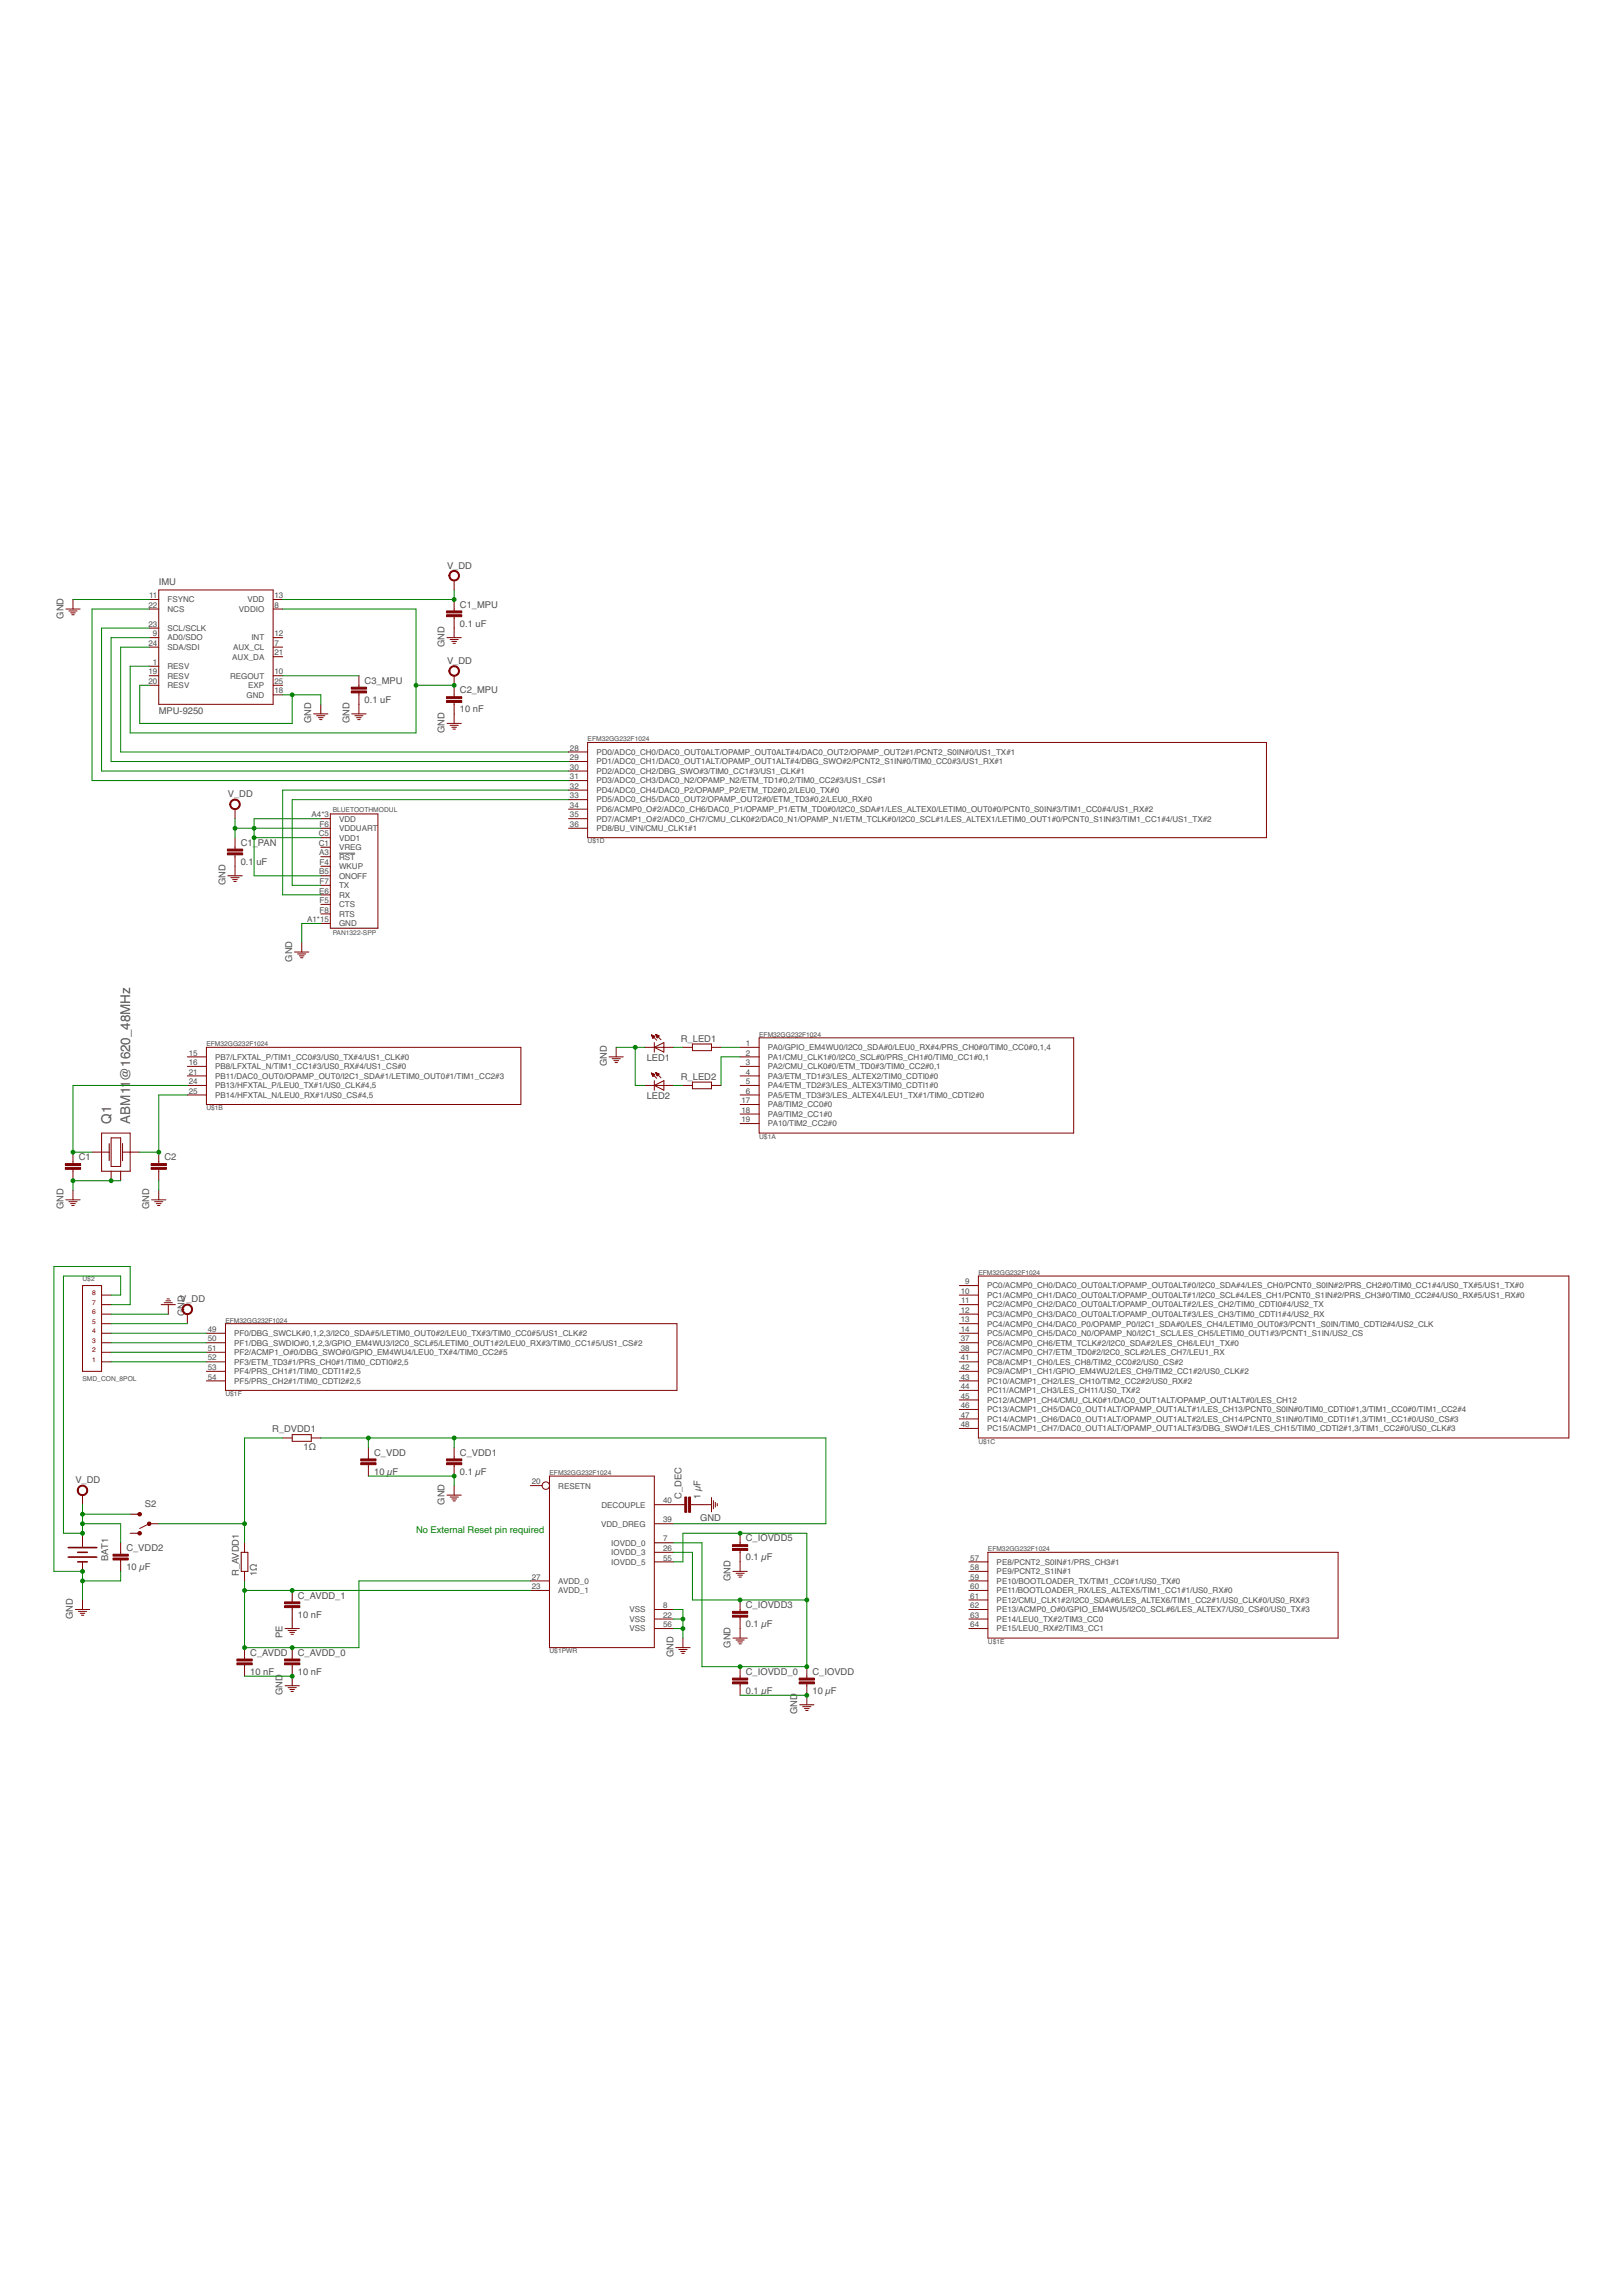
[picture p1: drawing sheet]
<svg xmlns="http://www.w3.org/2000/svg" width="210mm" height="297mm" viewBox="0 0 210 297" stroke-linecap="round" stroke-linejoin="round" font-family="sans-serif">
<defs><g id="words">
<g font-size="1.7" fill="#505050">
<text x="14.4" y="145.4" transform="rotate(-90 14.4 145.4)">Q1</text>
<text x="16.8" y="145.4" transform="rotate(-90 16.8 145.4)">ABM11@1620_48MHz</text>
</g>
<g font-size="1.2" fill="#505050">
<text x="20.5" y="75.7">IMU</text>
<text x="57.8" y="73.6">V_DD</text>
<text x="8.2" y="80.1" transform="rotate(-90 8.2 80.1)">GND</text>
<text x="57.5" y="83.7" transform="rotate(-90 57.5 83.7)">GND</text>
<text x="59.5" y="81.1">0.1 uF</text>
<text x="59.5" y="78.6">C1_MPU</text>
<text x="47.2" y="88.5">C3_MPU</text>
<text x="57.8" y="85.9">V_DD</text>
<text x="59.5" y="89.7">C2_MPU</text>
<text x="20.5" y="92.4">MPU-9250</text>
<text x="40.3" y="93.6" transform="rotate(-90 40.3 93.6)">GND</text>
<text x="45.2" y="93.6" transform="rotate(-90 45.2 93.6)">GND</text>
<text x="47.2" y="91">0.1 uF</text>
<text x="57.5" y="94.8" transform="rotate(-90 57.5 94.8)">GND</text>
<text x="59.5" y="92.2">10 nF</text>
<text x="29.5" y="103.2">V_DD</text>
<text x="31.1" y="111.9">0.1</text>
<text x="31.1" y="109.5">C1_PAN</text>
<text x="33.2" y="111.9">uF</text>
<text x="29.2" y="114.6" transform="rotate(-90 29.2 114.6)">GND</text>
<text x="37.8" y="124.4" transform="rotate(-90 37.8 124.4)">GND</text>
<text x="83.7" y="137.3">LED1</text>
<text x="88.1" y="134.8">R_LED1</text>
<text x="78.5" y="138" transform="rotate(-90 78.5 138)">GND</text>
<text x="83.7" y="142.2">LED2</text>
<text x="88.1" y="139.7">R_LED2</text>
<text x="10.2" y="150.2">C1</text>
<text x="21.3" y="150.2">C2</text>
<text x="8.2" y="156.5" transform="rotate(-90 8.2 156.5)">GND</text>
<text x="19.3" y="156.5" transform="rotate(-90 19.3 156.5)">GND</text>
<text x="23.3" y="168.5">V_DD</text>
<text x="23.9" y="170.3" transform="rotate(-90 23.9 170.3)">GND</text>
<text x="35.2" y="185.4">R_DVDD1</text>
<text x="9.8" y="192">V_DD</text>
<text x="39.3" y="187.7">1Ω</text>
<text x="48.4" y="190.8">10 µF</text>
<text x="48.4" y="188.4">C_VDD</text>
<text x="59.5" y="190.8">0.1 µF</text>
<text x="59.5" y="188.4">C_VDD1</text>
<text x="18.8" y="195">S2</text>
<text x="57.5" y="194.7" transform="rotate(-90 57.5 194.7)">GND</text>
<text x="88.2" y="194" transform="rotate(-90 88.2 194)">C_DEC</text>
<text x="90.6" y="196.8">GND</text>
<text x="90.6" y="194" transform="rotate(-90 90.6 194)">1 µF</text>
<text x="14" y="202" transform="rotate(-90 14 202)">BAT1</text>
<text x="16.3" y="203.2">10 µF</text>
<text x="16.3" y="200.7">C_VDD2</text>
<text x="30.9" y="204" transform="rotate(-90 30.9 204)">R_AVDD1</text>
<text x="33.2" y="204" transform="rotate(-90 33.2 204)">1Ω</text>
<text x="96.5" y="201.9">0.1 µF</text>
<text x="96.5" y="199.5">C_IOVDD5</text>
<text x="9.4" y="209.5" transform="rotate(-90 9.4 209.5)">GND</text>
<text x="38.5" y="209.3">10 nF</text>
<text x="38.5" y="206.9">C_AVDD_1</text>
<text x="94.5" y="204.6" transform="rotate(-90 94.5 204.6)">GND</text>
<text x="96.5" y="208.1">C_IOVDD3</text>
<text x="32.4" y="214.3">C_AVDD</text>
<text x="36.6" y="212" transform="rotate(-90 36.6 212)">PE</text>
<text x="38.5" y="214.3">C_AVDD_0</text>
<text x="87.1" y="214.5" transform="rotate(-90 87.1 214.5)">GND</text>
<text x="94.5" y="213.2" transform="rotate(-90 94.5 213.2)">GND</text>
<text x="96.5" y="210.6">0.1 µF</text>
<text x="32.4" y="216.7">10 nF</text>
<text x="36.6" y="219.4" transform="rotate(-90 36.6 219.4)">GND</text>
<text x="38.5" y="216.7">10 nF</text>
<text x="96.5" y="219.2">0.1 µF</text>
<text x="96.5" y="216.7">C_IOVDD_0</text>
<text x="103.2" y="221.9" transform="rotate(-90 103.2 221.9)">GND</text>
<text x="105.1" y="219.2">10 µF</text>
<text x="105.1" y="216.7">C_IOVDD</text>
</g>
<text font-size="1.2" fill="#008000" x="53.8" y="198.4">No External Reset pin required</text>
<g font-size="1" fill="#505050">
<text x="19.3" y="77.4">11</text>
<text x="21.7" y="78">FSYNC</text>
<text x="32" y="78">VDD</text>
<text x="35.5" y="77.4">13</text>
<text x="19.2" y="78.6">22</text>
<text x="19.2" y="81.1">23</text>
<text x="19.2" y="83.6">24</text>
<text x="19.8" y="82.3">9</text>
<text x="21.7" y="79.2">NCS</text>
<text x="21.7" y="81.7">SCL/SCLK</text>
<text x="21.7" y="82.9">AD0/SDO</text>
<text x="30.9" y="79.2">VDDIO</text>
<text x="32.5" y="82.9">INT</text>
<text x="35.5" y="83.6">7</text>
<text x="35.5" y="82.3">12</text>
<text x="35.5" y="78.6">8</text>
<text x="19.2" y="87.3">19</text>
<text x="19.2" y="88.5">20</text>
<text x="19.8" y="86">1</text>
<text x="21.7" y="84.1">SDA/SDI</text>
<text x="21.7" y="86.6">RESV</text>
<text x="21.7" y="87.8">RESV</text>
<text x="21.7" y="89.1">RESV</text>
<text x="29.8" y="87.8">REGOUT</text>
<text x="30.1" y="85.4">AUX_DA</text>
<text x="30.2" y="84.1">AUX_CL</text>
<text x="32.1" y="89.1">EXP</text>
<text x="35.5" y="84.8">21</text>
<text x="35.5" y="87.3">10</text>
<text x="35.5" y="89.7">18</text>
<text x="35.5" y="88.5">25</text>
<text x="31.9" y="90.3">GND</text>
<text x="73.7" y="97.1">28</text>
<text x="73.7" y="98.4">29</text>
<text x="73.7" y="99.6">30</text>
<text x="73.7" y="100.8">31</text>
<text x="77.2" y="97.7">PD0/ADC0_CH0/DAC0_OUT0ALT/OPAMP_OUT0ALT#4/DAC0_OUT2/OPAMP_OUT2#1/PCNT2_S0IN#0/US1_TX#1</text>
<text x="77.2" y="98.9">PD1/ADC0_CH1/DAC0_OUT1ALT/OPAMP_OUT1ALT#4/DBG_SWO#2/PCNT2_S1IN#0/TIM0_CC0#3/US1_RX#1</text>
<text x="77.2" y="100.1">PD2/ADC0_CH2/DBG_SWO#3/TIM0_CC1#3/US1_CLK#1</text>
<text x="77.2" y="101.4">PD3/ADC0_CH3/DAC0_N2/OPAMP_N2/ETM_TD1#0,2/TIM0_CC2#3/US1_CS#1</text>
<text x="40.3" y="105.8">A4*3</text>
<text x="41.4" y="107">F6</text>
<text x="43.9" y="106.3">VDD</text>
<text x="43.9" y="107.5">VDDUART</text>
<text x="73.7" y="102.1">32</text>
<text x="73.7" y="103.3">33</text>
<text x="73.7" y="104.5">34</text>
<text x="73.7" y="105.8">35</text>
<text x="73.7" y="107">36</text>
<text x="77.2" y="102.6">PD4/ADC0_CH4/DAC0_P2/OPAMP_P2/ETM_TD2#0,2/LEU0_TX#0</text>
<text x="77.2" y="103.8">PD5/ADC0_CH5/DAC0_OUT2/OPAMP_OUT2#0/ETM_TD3#0,2/LEU0_RX#0</text>
<text x="77.2" y="105.1">PD6/ACMP0_O#2/ADC0_CH6/DAC0_P1/OPAMP_P1/ETM_TD0#0/I2C0_SDA#1/LES_ALTEX0/LETIM0_OUT0#0/PCNT0_S0IN#3/TIM1_CC0#4/US1_RX#2</text>
<text x="77.2" y="106.3">PD7/ACMP1_O#2/ADC0_CH7/CMU_CLK0#2/DAC0_N1/OPAMP_N1/ETM_TCLK#0/I2C0_SCL#1/LES_ALTEX1/LETIM0_OUT1#0/PCNT0_S1IN#3/TIM1_CC1#4/US1_TX#2</text>
<text x="77.2" y="107.5">PD8/BU_VIN/CMU_CLK1#1</text>
<text x="41.2" y="108.2">C5</text>
<text x="41.2" y="109.5">C1</text>
<text x="41.3" y="110.7">A3</text>
<text x="41.3" y="113.2">B5</text>
<text x="41.4" y="111.9">F4</text>
<text x="43.9" y="112.5">WKUP</text>
<text x="43.9" y="111.2">RST</text>
<text x="43.9" y="113.7">ONOFF</text>
<text x="43.9" y="108.8">VDD1</text>
<text x="43.9" y="110">VREG</text>
<text x="39.7" y="119.3">A1*15</text>
<text x="41.3" y="115.6">E6</text>
<text x="41.4" y="114.4">F7</text>
<text x="41.4" y="116.9">F5</text>
<text x="41.4" y="118.1">F8</text>
<text x="43.9" y="114.9">TX</text>
<text x="43.9" y="116.2">RX</text>
<text x="43.9" y="117.4">CTS</text>
<text x="43.9" y="118.6">RTS</text>
<text x="43.9" y="119.9">GND</text>
<text x="24.4" y="136.6">15</text>
<text x="24.4" y="137.8">16</text>
<text x="27.8" y="137.1">PB7/LFXTAL_P/TIM1_CC0#3/US0_TX#4/US1_CLK#0</text>
<text x="96.5" y="135.4">1</text>
<text x="96.5" y="136.6">2</text>
<text x="96.5" y="137.8">3</text>
<text x="99.4" y="135.9">PA0/GPIO_EM4WU0/I2C0_SDA#0/LEU0_RX#4/PRS_CH0#0/TIM0_CC0#0,1,4</text>
<text x="99.4" y="137.1">PA1/CMU_CLK1#0/I2C0_SCL#0/PRS_CH1#0/TIM0_CC1#0,1</text>
<text x="24.4" y="139.1">21</text>
<text x="24.4" y="140.3">24</text>
<text x="24.4" y="141.5">25</text>
<text x="27.8" y="138.4">PB8/LFXTAL_N/TIM1_CC1#3/US0_RX#4/US1_CS#0</text>
<text x="27.8" y="139.6">PB11/DAC0_OUT0/OPAMP_OUT0/I2C1_SDA#1/LETIM0_OUT0#1/TIM1_CC2#3</text>
<text x="27.8" y="140.8">PB13/HFXTAL_P/LEU0_TX#1/US0_CLK#4,5</text>
<text x="27.8" y="142.1">PB14/HFXTAL_N/LEU0_RX#1/US0_CS#4,5</text>
<text x="95.9" y="142.8">17</text>
<text x="95.9" y="144">18</text>
<text x="96.5" y="139.1">4</text>
<text x="96.5" y="140.3">5</text>
<text x="96.5" y="141.5">6</text>
<text x="99.4" y="138.4">PA2/CMU_CLK0#0/ETM_TD0#3/TIM0_CC2#0,1</text>
<text x="99.4" y="139.6">PA3/ETM_TD1#3/LES_ALTEX2/TIM0_CDTI0#0</text>
<text x="99.4" y="140.8">PA4/ETM_TD2#3/LES_ALTEX3/TIM0_CDTI1#0</text>
<text x="99.4" y="142.1">PA5/ETM_TD3#3/LES_ALTEX4/LEU1_TX#1/TIM0_CDTI2#0</text>
<text x="99.4" y="143.3">PA8/TIM2_CC0#0</text>
<text x="95.9" y="145.2">19</text>
<text x="99.4" y="144.5">PA9/TIM2_CC1#0</text>
<text x="99.4" y="145.8">PA10/TIM2_CC2#0</text>
<text x="124.3" y="167.4">10</text>
<text x="124.9" y="166.2">9</text>
<text x="127.7" y="166.7">PC0/ACMP0_CH0/DAC0_OUT0ALT/OPAMP_OUT0ALT#0/I2C0_SDA#4/LES_CH0/PCNT0_S0IN#2/PRS_CH2#0/TIM0_CC1#4/US0_TX#5/US1_TX#0</text>
<text x="127.7" y="168">PC1/ACMP0_CH1/DAC0_OUT0ALT/OPAMP_OUT0ALT#1/I2C0_SCL#4/LES_CH1/PCNT0_S1IN#2/PRS_CH3#0/TIM0_CC2#4/US0_RX#5/US1_RX#0</text>
<text x="26.9" y="172.4">49</text>
<text x="26.9" y="173.6">50</text>
<text x="30.3" y="172.9">PF0/DBG_SWCLK#0,1,2,3/I2C0_SDA#5/LETIM0_OUT0#2/LEU0_TX#3/TIM0_CC0#5/US1_CLK#2</text>
<text x="124.3" y="169.9">12</text>
<text x="124.3" y="171.1">13</text>
<text x="124.3" y="172.4">14</text>
<text x="124.3" y="173.6">37</text>
<text x="124.4" y="168.7">11</text>
<text x="127.7" y="169.2">PC2/ACMP0_CH2/DAC0_OUT0ALT/OPAMP_OUT0ALT#2/LES_CH2/TIM0_CDTI0#4/US2_TX</text>
<text x="127.7" y="170.4">PC3/ACMP0_CH3/DAC0_OUT0ALT/OPAMP_OUT0ALT#3/LES_CH3/TIM0_CDTI1#4/US2_RX</text>
<text x="127.7" y="171.7">PC4/ACMP0_CH4/DAC0_P0/OPAMP_P0/I2C1_SDA#0/LES_CH4/LETIM0_OUT0#3/PCNT1_S0IN/TIM0_CDTI2#4/US2_CLK</text>
<text x="127.7" y="172.9">PC5/ACMP0_CH5/DAC0_N0/OPAMP_N0/I2C1_SCL/LES_CH5/LETIM0_OUT1#3/PCNT1_S1IN/US2_CS</text>
<text x="26.9" y="174.8">51</text>
<text x="26.9" y="176.1">52</text>
<text x="26.9" y="177.3">53</text>
<text x="26.9" y="178.5">54</text>
<text x="30.3" y="174.1">PF1/DBG_SWDIO#0,1,2,3/GPIO_EM4WU3/I2C0_SCL#5/LETIM0_OUT1#2/LEU0_RX#3/TIM0_CC1#5/US1_CS#2</text>
<text x="30.3" y="175.4">PF2/ACMP1_O#0/DBG_SWO#0/GPIO_EM4WU4/LEU0_TX#4/TIM0_CC2#5</text>
<text x="30.3" y="176.6">PF3/ETM_TD3#1/PRS_CH0#1/TIM0_CDTI0#2,5</text>
<text x="30.3" y="177.8">PF4/PRS_CH1#1/TIM0_CDTI1#2,5</text>
<text x="30.3" y="179.1">PF5/PRS_CH2#1/TIM0_CDTI2#2,5</text>
<text x="124.3" y="174.8">38</text>
<text x="124.3" y="176.1">41</text>
<text x="124.3" y="177.3">42</text>
<text x="124.3" y="178.5">43</text>
<text x="124.3" y="179.8">44</text>
<text x="127.7" y="174.1">PC6/ACMP0_CH6/ETM_TCLK#2/I2C0_SDA#2/LES_CH6/LEU1_TX#0</text>
<text x="127.7" y="175.4">PC7/ACMP0_CH7/ETM_TD0#2/I2C0_SCL#2/LES_CH7/LEU1_RX</text>
<text x="127.7" y="176.6">PC8/ACMP1_CH0/LES_CH8/TIM2_CC0#2/US0_CS#2</text>
<text x="127.7" y="177.8">PC9/ACMP1_CH1/GPIO_EM4WU2/LES_CH9/TIM2_CC1#2/US0_CLK#2</text>
<text x="127.7" y="179.1">PC10/ACMP1_CH2/LES_CH10/TIM2_CC2#2/US0_RX#2</text>
<text x="124.3" y="181">45</text>
<text x="124.3" y="182.2">46</text>
<text x="124.3" y="183.5">47</text>
<text x="124.3" y="184.7">48</text>
<text x="127.7" y="180.3">PC11/ACMP1_CH3/LES_CH11/US0_TX#2</text>
<text x="127.7" y="181.5">PC12/ACMP1_CH4/CMU_CLK0#1/DAC0_OUT1ALT/OPAMP_OUT1ALT#0/LES_CH12</text>
<text x="127.7" y="182.8">PC13/ACMP1_CH5/DAC0_OUT1ALT/OPAMP_OUT1ALT#1/LES_CH13/PCNT0_S0IN#0/TIM0_CDTI0#1,3/TIM1_CC0#0/TIM1_CC2#4</text>
<text x="127.7" y="184">PC14/ACMP1_CH6/DAC0_OUT1ALT/OPAMP_OUT1ALT#2/LES_CH14/PCNT0_S1IN#0/TIM0_CDTI1#1,3/TIM1_CC1#0/US0_CS#3</text>
<text x="127.7" y="185.2">PC15/ACMP1_CH7/DAC0_OUT1ALT/OPAMP_OUT1ALT#3/DBG_SWO#1/LES_CH15/TIM0_CDTI2#1,3/TIM1_CC2#0/US0_CLK#3</text>
<text x="68.8" y="192.1">20</text>
<text x="72.2" y="192.6">RESETN</text>
<text x="77.8" y="197.6">VDD_DREG</text>
<text x="77.8" y="195.1">DECOUPLE</text>
<text x="85.8" y="194.6">40</text>
<text x="85.8" y="197">39</text>
<text x="79.1" y="200">IOVDD_0</text>
<text x="79.1" y="201.3">IOVDD_3</text>
<text x="79.1" y="202.5">IOVDD_5</text>
<text x="85.8" y="199.5">7</text>
<text x="85.8" y="200.7">26</text>
<text x="85.8" y="202">55</text>
<text x="125.5" y="202">57</text>
<text x="125.5" y="203.2">58</text>
<text x="129" y="202.5">PE8/PCNT2_S0IN#1/PRS_CH3#1</text>
<text x="129" y="203.7">PE9/PCNT2_S1IN#1</text>
<text x="68.8" y="204.4">27</text>
<text x="68.8" y="205.7">23</text>
<text x="72.2" y="205">AVDD_0</text>
<text x="72.2" y="206.2">AVDD_1</text>
<text x="81.5" y="208.7">VSS</text>
<text x="81.5" y="209.9">VSS</text>
<text x="85.8" y="208.1">8</text>
<text x="85.8" y="209.4">22</text>
<text x="125.5" y="204.4">59</text>
<text x="125.5" y="205.7">60</text>
<text x="125.5" y="206.9">61</text>
<text x="125.5" y="208.1">62</text>
<text x="125.5" y="209.4">63</text>
<text x="129" y="205">PE10/BOOTLOADER_TX/TIM1_CC0#1/US0_TX#0</text>
<text x="129" y="206.2">PE11/BOOTLOADER_RX/LES_ALTEX5/TIM1_CC1#1/US0_RX#0</text>
<text x="129" y="207.4">PE12/CMU_CLK1#2/I2C0_SDA#6/LES_ALTEX6/TIM1_CC2#1/US0_CLK#0/US0_RX#3</text>
<text x="129" y="208.7">PE13/ACMP0_O#0/GPIO_EM4WU5/I2C0_SCL#6/LES_ALTEX7/US0_CS#0/US0_TX#3</text>
<text x="129" y="209.9">PE14/LEU0_TX#2/TIM3_CC0</text>
<text x="81.5" y="211.1">VSS</text>
<text x="85.8" y="210.6">56</text>
<text x="125.5" y="210.6">64</text>
<text x="129" y="211.1">PE15/LEU0_RX#2/TIM3_CC1</text>
</g>
<g font-size=".9" fill="#505050">
<text x="76" y="96">EFM32GG232F1024</text>
<text x="43" y="105">BLUETOOTHMODUL</text>
<text x="76" y="109.2">U$1D</text>
<text x="43" y="121">PAN1322-SPP</text>
<text x="26.7" y="135.4">EFM32GG232F1024</text>
<text x="98.2" y="134.2">EFM32GG232F1024</text>
<text x="26.7" y="143.7">U$1B</text>
<text x="98.2" y="147.4">U$1A</text>
<text x="10.7" y="165.7">U$2</text>
<text x="126.6" y="165">EFM32GG232F1024</text>
<text x="29.2" y="171.2">EFM32GG232F1024</text>
<text x="10.7" y="178.7">SMD_CON_8POL</text>
<text x="29.2" y="180.7">U$1F</text>
<text x="71.1" y="190.9">EFM32GG232F1024</text>
<text x="126.6" y="186.8">U$1C</text>
<text x="127.8" y="200.8">EFM32GG232F1024</text>
<text x="71.1" y="214">U$1PWR</text>
<text x="127.8" y="212.7">U$1E</text>
</g>
<g font-size=".9" fill="#800000">
<text x="11.9" y="167.6">8</text>
<text x="11.9" y="170.1">6</text>
<text x="11.9" y="173.8">3</text>
<text x="11.9" y="172.5">4</text>
<text x="11.9" y="171.3">5</text>
<text x="11.9" y="168.8">7</text>
<text x="11.9" y="176.2">1</text>
<text x="11.9" y="175">2</text>
</g>
</g></defs>
<path d="M43.9 110.4h2" fill="none" stroke="#505050" stroke-width=".13"/>
<g fill="none" stroke="#800000" stroke-width=".13">
<path d="M8.5 78.8h1.9M8.9 79.1h1.1M9.1 79.3h.6M9.3 79.6h.3M9.4 77.6v1.2M19.3 77.6h1.2M19.3 78.8h1.2M20.5 76.4h14.8v14.8h-14.8zM35.3 77.6h1.3M35.3 78.8h1.3M58.8 75.1v1.3M58.8 77.6v1.5"/>
<path d="M58.8 79.8v2.7M19.3 81.3h1.2M19.3 82.5h1.2M19.3 83.8h1.2M19.3 87.5h1.2M19.3 86.2h1.2M19.3 88.7h1.2M35.3 82.5h1.3M35.3 83.8h1.3M35.3 85h1.3M35.3 87.5h1.3M35.3 89.9h1.3"/>
<path d="M35.3 88.7h1.3M40.6 92.4h1.8M41 92.6h1M41.2 92.9h.6M41.4 93.1h.3M41.5 91.2v1.2M45.5 92.4h1.9M45.9 92.6h1.1M46.1 92.9h.6M46.3 93.1h.3M46.4 87.5v1.4M46.4 89.7v2.7"/>
<path d="M57.8 82.5h1.9M57.8 93.6h1.9M58.2 82.8h1.1M58.2 93.9h1.1M58.5 83h.6M58.5 94.1h.6M58.6 83.3h.3M58.6 94.4h.3M58.8 87.5v2.7M58.8 90.9v2.7M73.6 97.3h2.4M73.6 98.5h2.4"/>
<path d="M73.6 99.8h2.4M76 96.1h87.9v12.3h-87.9zM29.5 113.3h1.8M29.9 113.6h1M30.1 113.8h.6M30.3 114.1h.3M30.4 104.7v1.2M30.4 108.4v1.5M30.4 110.6v2.7M41.5 105.9h1.2M41.5 107.2h1.2M41.5 108.4h1.2"/>
<path d="M41.5 114.6h1.2M41.5 115.8h1.2M41.5 117h1.2M41.5 118.3h1.2M41.5 119.5h1.2M41.5 112.1h1.2M41.5 110.9h1.2M41.5 113.3h1.2M41.5 109.6h1.2M42.7 105.3h6.2v14.8h-6.2zM73.6 101h2.4M73.6 102.2h2.4"/>
<path d="M73.6 103.5h2.4M73.6 104.7h2.4M73.6 105.9h2.4M73.6 107.2h2.4M24.2 136.8h2.5M24.2 138h2.5M24.2 139.2h2.5M26.7 135.5h40.7v7.4h-40.7zM38.1 123.2h1.9M38.5 123.5h1.1M38.7 123.7h.6M38.9 123.9h.3"/>
<path d="M39 122v1.2M78.8 136.8h1.9M79.2 137h1.1M79.4 137.3h.6M79.6 137.5h.3M79.7 135.5v1.3M83.4 135.5h3.7M84.3 138.9l.7 .6M84.3 138.9l.4 .2-.2 .2zM84.3 133.9l.7 .7M84.3 133.9h.1M84.3 133.9l.4 .2"/>
<path d="M84.3 133.9l.2 .5 .2-.3M84.3 138.9h.1M84.3 134h.1M84.3 139h.2M84.3 134.1h.3M84.4 139h.3M84.4 134.1h.3M84.4 139.1h.3M84.4 134.2h.3M84.4 139.2h.2M84.4 134.2h.2M84.4 134.3h.2"/>
<path d="M84.5 139.3h.1M84.5 134.3h.1M84.7 134.9v1.3M84.7 139.9v1.2M84.7 135.5l1.2-.6v1.3zM84.8 138.8l.7 .7M84.8 138.8l.5 .2-.3 .2zM84.8 133.9l.7 .7M84.8 133.9l.5 .2M84.8 133.9l.2 .4M84.8 133.9h.1M84.9 138.9h.1"/>
<path d="M84.9 133.9h.1M84.9 138.9h.2M84.9 134h.2M84.9 139h.3M84.9 134.1h.4M84.9 134.1h.3M85 139.1h.2M85 134.2h.2M85 139.2h.1M85 134.2h.1M85 134.3h.1M85.3 134.1l-.3 .2"/>
<path d="M88.4 135.5h1.2M89.6 135.1h2.5v.9h-2.5zM92.1 135.5h1.2M95.8 135.5h2.4M95.8 136.8h2.4M95.8 138h2.4M95.8 139.2h2.4M98.2 134.3h40.7v12.3h-40.7zM8.5 155.3h1.9M8.9 155.5h1.1M9.1 155.8h.6M9.3 156h.3"/>
<path d="M9.4 149.1v1.5M9.4 151.3v1.5M9.4 154v1.3M11.9 149.1h2.2M13.1 146.6h3.7v5h-3.7zM14.1 148v2.2M14.4 147.3h1.2v3.7h-1.2zM14.4 151.6v1.2M15.6 151.6v1.2M15.9 148v2.2M15.9 149.1h2.2M19.6 155.3h1.9"/>
<path d="M20 155.5h1.1M20.2 155.8h.6M20.4 156h.3M20.5 149.1v1.5M20.5 151.3v1.5M20.5 154v1.3M24.2 140.5h2.5M24.2 141.7h2.5M83.4 140.5h3.7M84.7 140.5l1.2-.6v1.2zM88.4 140.5h1.2M89.6 140h2.5v.9h-2.5z"/>
<path d="M92.1 140.5h1.2M95.8 140.5h2.4M95.8 141.7h2.4M95.8 142.9h2.4M95.8 144.2h2.4M95.8 145.4h2.4M10.7 166.4h2.4v11.1h-2.4zM13.1 167.6h1.3M13.1 168.8h1.3M13.1 170.1h1.3M13.1 171.3h1.3M13.1 172.5h1.3"/>
<path d="M13.1 173.8h1.3M13.1 175h1.3M13.1 176.2h1.3M20.9 168.8h1.8M21.2 168.6h1.1M21.5 168.3h.6M21.6 168.1h.3M21.8 168.8v1.3M24.2 170.1v1.2M26.7 172.5h2.5M26.7 173.8h2.5M26.7 175h2.5"/>
<path d="M26.7 176.2h2.5M26.7 177.5h2.5M26.7 178.7h2.5M29.2 171.3h58.4v8.6h-58.4zM124.1 166.4h2.5M124.1 167.6h2.5M124.1 168.8h2.5M124.1 170.1h2.5M124.1 171.3h2.5M124.1 172.5h2.5M124.1 173.8h2.5M124.1 175h2.5"/>
<path d="M124.1 176.2h2.5M124.1 177.5h2.5M124.1 178.7h2.5M124.1 179.9h2.5M126.6 165.1h76.4v21h-76.4zM10.7 193.5v1.2M10.7 198.4v1.7M15.6 199.7v1.4M16.8 196h1.3M16.8 198.4h1.3M20.5 197.2h-1.2l-1.2 .6M31.6 199.7v1.2"/>
<path d="M36.6 186.1h1.2M37.8 185.7h2.5v.8h-2.5zM40.3 186.1h1.2M47.7 187.3v1.5M47.7 189.5v1.5M57.8 193.5h1.9M58.2 193.7h1.1M58.5 194h.6M58.6 194.2h.3M58.8 187.3v1.5M58.8 189.5v1.5M58.8 192.3v1.2"/>
<path d="M68.6 192.3h1.5M71.1 191h13.6v22.2h-13.6zM84.7 194.7h3.9M84.7 197.2h2.4M84.7 199.7h2.4M89.3 194.7h2.8M92.1 193.8v1.8M92.3 194.2v1.1M92.6 194.4v.6M92.8 194.6v.3M95.8 198.4v1.5M124.1 181.2h2.5"/>
<path d="M124.1 182.4h2.5M124.1 183.6h2.5M124.1 184.9h2.5M9.8 208.3h1.8M10.1 208.5h1.1M10.4 208.8h.6M10.5 209h.3M10.7 202.1v1.3M10.7 207.1v1.2M15.6 201.9v1.5M31.2 200.9h.9v2.5h-.9zM31.6 203.4v1.2"/>
<path d="M31.6 213.2v1.5M31.6 215.4v1.5M36.9 210.8h1.8M36.9 218.2h1.8M37.3 211h1M37.3 218.4h1M37.5 211.2h.6M37.5 218.6h.6M37.7 211.5h.3M37.7 218.9h.3M37.8 205.8v1.5M37.8 208v2.8"/>
<path d="M37.8 213.2v1.5M37.8 215.4v2.8M68.6 204.6h2.5M68.6 205.8h2.5M84.7 202.1h2.4M84.7 208.3h2.4M84.7 209.5h2.4M84.7 210.8h2.4M84.7 200.9h2.4M87.4 213.2h1.9M87.8 213.5h1.1M88.1 213.7h.6"/>
<path d="M88.2 214h.3M88.4 212v1.2M94.8 203.4h1.9M94.8 212h1.9M95.2 203.6h1.1M95.2 212.2h1.1M95.5 203.8h.6M95.5 212.5h.6M95.6 204.1h.3M95.6 212.7h.3M95.8 200.6v2.8M95.8 207.1v1.4"/>
<path d="M95.8 209.3v2.7M95.8 215.7v1.5M95.8 217.9v1.5M104.4 215.7v1.5M104.4 217.9v2.7M125.4 203.4h2.4M125.4 202.1h2.4M125.4 204.6h2.4M125.4 205.8h2.4M125.4 207.1h2.4M125.4 208.3h2.4M125.4 209.5h2.4"/>
<path d="M125.4 210.8h2.4M127.8 200.9h45.3v11.1h-45.3zM103.5 220.6h1.8M103.9 220.9h1M104.1 221.1h.6M104.2 221.4h.4"/>
<circle cx="70.6" cy="192.3" r=".48"/>
</g>
<g fill="#800000" stroke="#800000" stroke-width=".13">
<path d="M46.7 189.3h2v.2h-2z"/>
<path d="M46.7 188.8h2v.2h-2z"/>
<path d="M57.8 189.3h2v.2h-2z"/>
<path d="M57.8 188.8h2v.2h-2z"/>
<path d="M94.8 200.4h1.9v.2h-1.9z"/>
<path d="M94.8 199.9h1.9v.2h-1.9z"/>
<path d="M94.8 209h1.9v.3h-1.9z"/>
<path d="M94.8 208.5h1.9v.3h-1.9z"/>
<path d="M103.4 217.7h2v.2h-2z"/>
<path d="M103.4 217.2h2v.2h-2z"/>
<path d="M94.8 217.7h1.9v.2h-1.9z"/>
<path d="M94.8 217.2h1.9v.2h-1.9z"/>
<path d="M89.1 193.7h.2v2h-.2z"/>
<path d="M88.6 193.7h.3v2h-.3z"/>
<path d="M36.8 207.8h2v.2h-2z"/>
<path d="M36.8 207.3h2v.2h-2z"/>
<path d="M36.8 215.2h2v.2h-2z"/>
<path d="M36.8 214.7h2v.2h-2z"/>
<path d="M30.7 215.2h1.9v.2h-1.9z"/>
<path d="M30.7 214.7h1.9v.2h-1.9z"/>
<path d="M19.6 151.1h1.9v.2h-1.9z"/>
<path d="M19.6 150.6h1.9v.2h-1.9z"/>
<path d="M29.4 110.4h2v.2h-2z"/>
<path d="M29.4 109.9h2v.2h-2z"/>
<path d="M57.8 79.6h2v.2h-2z"/>
<path d="M57.8 79.1h2v.2h-2z"/>
<path d="M57.8 90.7h2v.2h-2z"/>
<path d="M57.8 90.2h2v.2h-2z"/>
<path d="M45.5 89.4h1.9v.3h-1.9z"/>
<path d="M45.5 88.9h1.9v.3h-1.9z"/>
<path d="M14.6 201.6h2v.3h-2z"/>
<path d="M14.6 201.1h2v.3h-2z"/>
<path d="M8.5 151.1h1.9v.2h-1.9z"/>
<path d="M8.5 150.6h1.9v.2h-1.9z"/>
</g>
<g fill="#800000" stroke="#800000" stroke-width=".13">
<path d="M10.2 192.4a.68 .68 0 0 1 1.1 .1 .68 .68 0 0 1-.4 1 .68 .68 0 0 1-.9-.6h.1a.55 .55 0 0 1 .8-.5 .55 .55 0 0 1 .1 .9 .55 .55 0 0 1-.9-.3v-.1h-.1z" fill-rule="evenodd"/>
<path d="M29.9 103.6a.68 .68 0 0 1 1.1 .1 .68 .68 0 0 1-.4 1 .68 .68 0 0 1-.9-.6h.2a.55 .55 0 0 1 .8-.5 .55 .55 0 0 1 0 1 .55 .55 0 0 1-.8-.4v-.1h-.2z" fill-rule="evenodd"/>
<path d="M58.3 74a.68 .68 0 0 1 1 .2 .68 .68 0 0 1-.4 1 .68 .68 0 0 1-.8-.7h.1a.56 .56 0 0 1 .8-.5 .56 .56 0 0 1 .1 .9 .56 .56 0 0 1-.9-.3v-.1h-.1z" fill-rule="evenodd"/>
<path d="M58.3 86.4a.68 .68 0 0 1 1 .1 .68 .68 0 0 1-.4 1 .68 .68 0 0 1-.8-.7h.1a.56 .56 0 0 1 .8-.5 .56 .56 0 0 1 .1 .9 .56 .56 0 0 1-.9-.2v-.2h-.1z" fill-rule="evenodd"/>
<path d="M17.9 198.2a.22 .22 0 0 1 .4 .1 .22 .22 0 0 1-.2 .3 .22 .22 0 0 1-.2-.2h.1a.13 .13 0 0 1 .1-.1 .13 .13 0 0 1 .1 .2 .13 .13 0 0 1-.2 0l-.1-.1z" fill-rule="evenodd"/>
<path d="M17.9 195.8a.22 .22 0 0 1 .4 .1 .22 .22 0 0 1-.2 .3 .22 .22 0 0 1-.2-.2h.1a.13 .13 0 0 1 .1-.1 .13 .13 0 0 1 .1 .2 .13 .13 0 0 1-.2-.1h-.1z" fill-rule="evenodd"/>
<path d="M19.2 197a.22 .22 0 0 1 .3 .1 .22 .22 0 0 1-.1 .3 .22 .22 0 0 1-.3-.2h.1a.13 .13 0 0 1 .2-.1 .13 .13 0 0 1 0 .2 .13 .13 0 0 1-.2 0l-.1-.1z" fill-rule="evenodd"/>
<path d="M23.7 169a.68 .68 0 0 1 1.1 .1 .68 .68 0 0 1-.4 1 .68 .68 0 0 1-.8-.6h.1a.55 .55 0 0 1 .8-.5 .55 .55 0 0 1 .1 .9 .55 .55 0 0 1-.9-.3v-.1h-.1z" fill-rule="evenodd"/>
</g>
<path d="M8.8 200.3h3.7M8.8 201.5h3.7M10.1 200.9h1.2M10.1 202.1h1.2" fill="none" stroke="#800000" stroke-width=".21"/>
<g fill="none" stroke="#008000" stroke-width=".13">
<path d="M9.4 77.6h9.9M19.3 78.8h-7.4v22.2h61.7M36.6 78.8h17.2v16.1h-37v-8.7h2.5M58.8 76.4v1.2h-22.2M19.3 88.7h-1.2v4.9h19.7v-3.7M19.3 83.8h-3.7v13.5h58M19.3 81.3h-6.2v18.5h60.5M19.3 82.5h-4.9v16h59.2M36.6 89.9h4.9v1.3M36.6 87.5h9.8M53.8 88.7h5M30.4 107.2h11.1"/>
<path d="M30.4 105.9v2.5M32.9 108.4h8.6M41.5 119.5h-2.5v2.5M41.5 105.9h-8.6v7.4h8.6M73.6 103.5h-35.8v11.1h3.7M73.6 102.2h-37v13.6h4.9M79.7 135.5h3.7M82.2 135.5v5h1.2M87.1 135.5h1.3M93.3 135.5h2.5M95.8 136.8h-2.5v3.7M15.6 152.8h-6.2v1.2"/>
<path d="M20.5 152.8v1.2M24.2 140.5h-14.8v8.6h2.5M24.2 141.7h-3.7v7.4h-2.4M87.1 140.5h1.3M14.4 167.6h1.2v-2.5h-7.4v33.3h2.5v-3.7M14.4 168.8h2.4v-4.9h-9.8v39.5h3.7v3.7M14.4 170.1h7.4M14.4 171.3h9.8M14.4 176.2h12.3M14.4 175h12.3M14.4 173.8h12.3M14.4 172.5h12.3"/>
<path d="M10.7 197.2h4.9v2.5M10.7 196h6.1M20.5 197.2h11.1M36.6 186.1h-5v13.6M41.5 186.1h65.4v11.1h-19.8M47.7 191h11.1v1.3M47.7 186.1v1.2M58.8 186.1v1.2M87.1 199.7h3.7v16h13.6v-17.3h-16v3.7h-1.3M15.6 203.4v1.2h-4.9M31.6 216.9h6.2M31.6 204.6v8.6h14.8v-8.6h22.2"/>
<path d="M31.6 205.8h37M87.1 208.3h1.3v3.7M87.1 209.5h1.3M87.1 210.8h1.3M87.1 200.9h2.5v6.2h14.8M95.8 219.4h8.6"/>
</g>
<g fill="#008000" stroke="#008000" stroke-width=".13">
<circle cx="58.8" cy="191" r=".25"/>
<circle cx="104.4" cy="219.4" r=".25"/>
<circle cx="37.8" cy="216.9" r=".25"/>
<circle cx="88.4" cy="209.5" r=".25"/>
<circle cx="88.4" cy="210.8" r=".25"/>
<circle cx="9.4" cy="152.8" r=".25"/>
<circle cx="14.4" cy="152.8" r=".25"/>
<circle cx="37.8" cy="89.9" r=".25"/>
<circle cx="82.2" cy="135.5" r=".25"/>
<circle cx="10.7" cy="204.6" r=".25"/>
<circle cx="10.7" cy="203.4" r=".25"/>
<circle cx="10.7" cy="196" r=".25"/>
<circle cx="10.7" cy="197.2" r=".25"/>
<circle cx="10.7" cy="198.4" r=".25"/>
<circle cx="32.9" cy="107.2" r=".25"/>
<circle cx="32.9" cy="108.4" r=".25"/>
<circle cx="30.4" cy="107.2" r=".25"/>
<circle cx="58.8" cy="77.6" r=".25"/>
<circle cx="53.8" cy="88.7" r=".25"/>
<circle cx="58.8" cy="88.7" r=".25"/>
<circle cx="31.6" cy="205.8" r=".25"/>
<circle cx="31.6" cy="213.2" r=".25"/>
<circle cx="37.8" cy="205.8" r=".25"/>
<circle cx="37.8" cy="213.2" r=".25"/>
<circle cx="58.8" cy="186.1" r=".25"/>
<circle cx="47.7" cy="186.1" r=".25"/>
<circle cx="104.4" cy="207.1" r=".25"/>
<circle cx="104.4" cy="215.7" r=".25"/>
<circle cx="95.8" cy="215.7" r=".25"/>
<circle cx="95.8" cy="207.1" r=".25"/>
<circle cx="95.8" cy="198.4" r=".25"/>
<circle cx="31.6" cy="197.2" r=".25"/>
<circle cx="9.4" cy="149.1" r=".25"/>
<circle cx="20.5" cy="149.1" r=".25"/>
</g>
<path d="M2.9 265.1h94.3v27.7h-94.3z" fill="#fff"/>
<path d="M2.9 265.1h94.3v27.7" fill="none" stroke="#fff" stroke-width="1.1"/>
<use href="#words"/>
</svg>
